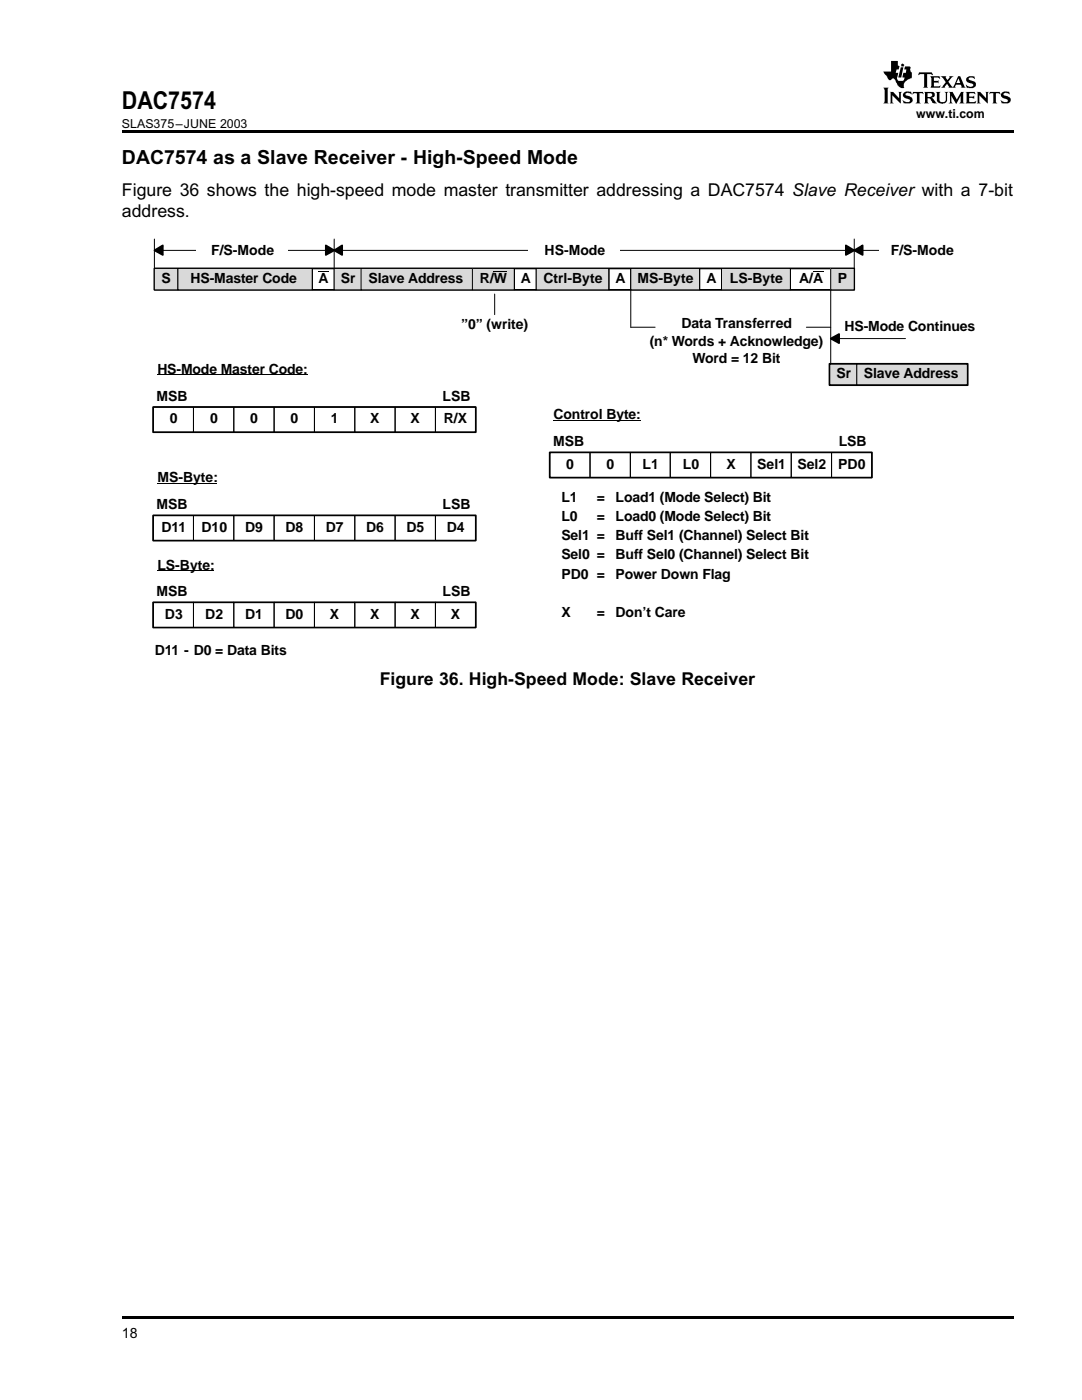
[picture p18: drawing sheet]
<svg xmlns="http://www.w3.org/2000/svg" width="216mm" height="279mm" viewBox="0 0 216 279" stroke-linecap="round" stroke-linejoin="round" font-family="sans-serif">
<defs><g id="words">
<text font-size="4.9" x="24.3" y="21.7">DAC7574</text>
<text font-size="3.9" x="24.3" y="32.8">DAC7574 as a Slave Receiver - High-Speed Mode</text>
<g font-size="3.5">
<text x="24.3" y="39.2">Figure 36 shows the high-speed mode master transmitter addressing a DAC7574 Slave Receiver with a 7-bit</text>
<text x="24.3" y="43.4">address.</text>
<text x="75.8" y="136.7">Figure 36. High-Speed Mode: Slave Receiver</text>
</g>
<g font-size="2.8">
<text x="42.1" y="50.9">F/S-Mode</text>
<text x="108.7" y="50.9">HS-Mode</text>
<text x="177.7" y="50.9">F/S-Mode</text>
<text x="32.2" y="56.4">S</text>
<text x="38" y="56.4">HS-Master Code</text>
<text x="63.6" y="56.4">A</text>
<text x="68" y="56.4">Sr</text>
<text x="73.6" y="56.4">Slave Address</text>
<text x="95.8" y="56.4">R/W</text>
<text x="103.9" y="56.4">A</text>
<text x="108.4" y="56.4">Ctrl-Byte</text>
<text x="122.8" y="56.4">A</text>
<text x="127.2" y="56.4">MS-Byte</text>
<text x="140.9" y="56.4">A</text>
<text x="145.6" y="56.4">LS-Byte</text>
<text x="159.5" y="56.4">A/A</text>
<text x="167.2" y="56.4">P</text>
<text x="92" y="65.7">”0” (write)</text>
<text x="136" y="65.6">Data Transferred</text>
<text x="129.6" y="69.1">(n* Words + Acknowledge)</text>
<text x="168.5" y="66.1">HS-Mode Continues</text>
<text x="31.4" y="74.6">HS-Mode Master Code:</text>
<text x="138.2" y="72.5">Word = 12 Bit</text>
<text x="166.9" y="75.4">Sr</text>
<text x="172.4" y="75.4">Slave Address</text>
<text x="31.2" y="80">MSB</text>
<text x="88.3" y="80">LSB</text>
<text x="110.4" y="83.7">Control Byte:</text>
<text x="33.9" y="84.5">0</text>
<text x="42" y="84.5">0</text>
<text x="49.9" y="84.5">0</text>
<text x="58" y="84.5">0</text>
<text x="66" y="84.5">1</text>
<text x="73.9" y="84.5">X</text>
<text x="81.9" y="84.5">X</text>
<text x="88.6" y="84.5">R/X</text>
<text x="110.4" y="89">MSB</text>
<text x="167.4" y="89">LSB</text>
<text x="113" y="93.6">0</text>
<text x="121" y="93.6">0</text>
<text x="128.2" y="93.6">L1</text>
<text x="136.3" y="93.6">L0</text>
<text x="145" y="93.6">X</text>
<text x="151.1" y="93.6">Sel1</text>
<text x="159.1" y="93.6">Sel2</text>
<text x="167.3" y="93.6">PD0</text>
<text x="31.2" y="101.6">MSB</text>
<text x="31.4" y="96.2">MS-Byte:</text>
<text x="88.3" y="101.6">LSB</text>
<text x="112" y="100.2">L1</text>
<text x="119.1" y="100.2">=</text>
<text x="122.8" y="100.2">Load1 (Mode Select) Bit</text>
<text x="32.2" y="106.1">D11</text>
<text x="40.2" y="106.1">D10</text>
<text x="48.9" y="106.1">D9</text>
<text x="57" y="106.1">D8</text>
<text x="65" y="106.1">D7</text>
<text x="73.1" y="106.1">D6</text>
<text x="81.1" y="106.1">D5</text>
<text x="89.1" y="106.1">D4</text>
<text x="112" y="104">L0</text>
<text x="112" y="107.8">Sel1 =</text>
<text x="119.1" y="104">=</text>
<text x="122.8" y="104">Load0 (Mode Select) Bit</text>
<text x="122.8" y="107.8">Buff Sel1 (Channel) Select Bit</text>
<text x="31.4" y="113.7">LS-Byte:</text>
<text x="112" y="111.7">Sel0 =</text>
<text x="122.8" y="111.7">Buff Sel0 (Channel) Select Bit</text>
<text x="31.2" y="119">MSB</text>
<text x="88.3" y="119">LSB</text>
<text x="112" y="115.5">PD0 =</text>
<text x="122.8" y="115.5">Power Down Flag</text>
<text x="32.9" y="123.5">D3</text>
<text x="41" y="123.5">D2</text>
<text x="48.9" y="123.5">D1</text>
<text x="57" y="123.5">D0</text>
<text x="65.8" y="123.5">X</text>
<text x="73.9" y="123.5">X</text>
<text x="81.9" y="123.5">X</text>
<text x="90" y="123.5">X</text>
<text x="112" y="123.1">X</text>
<text x="119.1" y="123.1">=</text>
<text x="122.8" y="123.1">Don’t Care</text>
<text x="30.9" y="130.7">D11 - D0 = Data Bits</text>
<text x="24.3" y="267">18</text>
</g>
<g font-size="2.5">
<text x="182.8" y="23.5">www.ti.com</text>
<text x="24.3" y="25.6">SLAS375–JUNE 2003</text>
</g>
</g></defs>
<g fill="#000">
<path d="M179.7 13.4h.6l-.5 2.1h-.6z" fill-rule="evenodd"/>
<path d="M179.9 12.8h.1a.31 .31 0 0 1 .4 .1 .31 .31 0 0 1-.1 .4l-.5-.1z" fill-rule="evenodd"/>
<path d="M177.8 12.2h1.4v.9l.3 .1-.2 .7h-.4l-.2 .6h.5l-.1 .9a.55 .55 0 0 0 .1 .7h1.1l.2-.6h-.4v-.2l.2-.8h.5v-.6h-.4l.2-.6h1.1l-.1 .7 .3 .4v1.1v.1l-.8 .3-.6 .5-.2 .3v.9l-.6-.1a1.69 1.69 0 0 1-1-1.4l-.4-.5h-.2a.57 .57 0 0 1-.9 .2l-.2-.5-.6-.6-.1-.4h1.5z" fill-rule="evenodd"/>
<path d="M185.6 15.2h1.9l.1 .5-.4-.2h-.8v.6h.9v.6l-.1-.2h-.8v.7h1l.3-.2-.2 .5h-1.9l.2-.3v-1.6z" fill-rule="evenodd"/>
<path d="M187.7 15.2h1.1l-.1 .4 .4 .4 .4-.5-.1-.3h.8l-1 1.1 .9 1.1 .2-.2 .9-2h.4l.8 2.1 .3 .2h-1l.2-.1-.2-.5h-.9l-.2 .3 .2 .3h-1.6l.2-.2-.4-.6-.5 .6 .1 .2h-.9l.4-.3 .6-.8-.6-.8z" fill-rule="evenodd"/>
<path d="M192.9 15.6l.5-.4h1l.1 .6-.4-.3h-.6l-.2 .1v.3l.5 .2a.82 .82 0 0 1 .8 .4 .82 .82 0 0 1 0 .8l-.5 .3h-1.1l-.3-.7a1.11 1.11 0 0 0 1.2 .3l.3-.1a.95 .95 0 0 0-.9-.6h-.2l-.3-.4z" fill-rule="evenodd"/>
</g>
<path d="M191.3 15.6l.3 1h-.8z" fill="#fff"/>
<g fill="#000">
<path d="M176.3 17.5h1l-.2 .2v2.8l.2 .1h-1l.2-.3v-2.4z" fill-rule="evenodd"/>
<path d="M180.4 18.4a1.21 1.21 0 0 1 1.3-.1h.1l.1 .6-.3-.2a.69 .69 0 0 0-.9 0l.1 .3 .4 .1a.82 .82 0 0 1 .8 .5 .82 .82 0 0 1-.2 .9l-1.5 .1-.2-.6 .7 .4 .7-.1v-.4l-.4-.2a.81 .81 0 0 1-.8-1.1z" fill-rule="evenodd"/>
<path d="M182.2 18.3h2l.1 .6-.2-.3h-.6v1.9l.2 .1h-1l.3-.2v-1.7l-.6-.1-.4 .3z" fill-rule="evenodd"/>
<path d="M184.4 18.3h1.8l.2 .2 .1 .6-.1 .3-.5 .1 1 1.1-.8-.1-.2-.3a.76 .76 0 0 0-.8-.6v.8l.2 .2h-.9l.2-.1v-2z" fill-rule="evenodd"/>
<path d="M186.7 18.3h1l-.2 .2v1.5l.2 .4h.7l.2-.2 .1-1.7-.2-.2h.7l-.2 .2v1.4a.95 .95 0 0 1-1.5 .6l-.6-.4v-1.6z" fill-rule="evenodd"/>
<path d="M197.5 18.3h2l.1 .6-.3-.3-.6 .1v1.7l.3 .2h-1l.2-.1v-1.9h-.6l-.2 .3z" fill-rule="evenodd"/>
<path d="M199.9 18.5l.1-.1a1.21 1.21 0 0 1 1.3-.1l.2 .6-.3-.2a.69 .69 0 0 0-1 0l.1 .3 .6 .2a.79 .79 0 0 1 .7 1v.2l-.4 .2h-1.3l-.3-.6 .7 .4 .8-.1a.42 .42 0 0 0-.4-.6 .81 .81 0 0 1-.9-1.1z" fill-rule="evenodd"/>
<path d="M177.5 18.3h.7l1.2 1.3v-1.2l-.2-.1h.8l-.3 .2v2.1l-1.6-1.6v1.5l.2 .1h-.8l.2-.1v-2.1z" fill-rule="evenodd"/>
<path d="M189.3 18.3h.8l.8 1.6 .9-1.6h.6l-.2 .1v2.1l.2 .1h-1l.3-.2v-1.3l-.9 1.6-1-1.6v1.2l.3 .3h-.8l.3-.1v-2z" fill-rule="evenodd"/>
<path d="M192.7 18.3h1.8l.1 .6-.3-.3-.9 .1v.6h.8l.2-.2v.6l-.3-.2h-.7v.8l1 .1 .4-.3-.2 .5h-1.9l.2-.1v-2.1z" fill-rule="evenodd"/>
<path d="M194.9 18.3h.7l1.2 1.3v-1.2l-.2-.1h.8l-.3 .2v2.1l-1.7-1.6v1.5l.3 .1h-.8l.2-.1v-2.1z" fill-rule="evenodd"/>
</g>
<path d="M185.1 18.6l.8 .1a.45 .45 0 0 1 0 .5 .45 .45 0 0 1-.5 .2h-.3z" fill-rule="evenodd" fill="#fff"/>
<path d="M183.4 14.4h2.5l.3 .6h-.1l-.3-.2h-.8v2.5l.2 .2h-1l.2-.2v-2.5h-.8l-.3 .2z" fill-rule="evenodd" fill="#000"/>
<path d="M157.7 53.6h8.1v4.2h-8.1z" fill="none" stroke="#000" stroke-width=".2"/>
<path d="M30.8 53.6h139.7v4.2h-139.7z" fill="none" stroke="#000" stroke-width=".34"/>
<path d="M30.8 53.6h4.7v4.2h-4.7z" fill="#d9d9d9"/>
<path d="M30.8 53.6h4.7v4.2h-4.7z" fill="none" stroke="#000" stroke-width=".2"/>
<path d="M165.8 53.6h4.7v4.2h-4.7z" fill="#d9d9d9"/>
<path d="M165.8 53.6h4.7v4.2h-4.7z" fill="none" stroke="#000" stroke-width=".2"/>
<path d="M35.5 53.6h26.8v4.2h-26.8z" fill="#d9d9d9"/>
<path d="M35.5 53.6h26.8v4.2h-26.8z" fill="none" stroke="#000" stroke-width=".2"/>
<path d="M94.3 53.6h8.3v4.2h-8.3z" fill="#d9d9d9"/>
<path d="M94.3 53.6h8.3v4.2h-8.3zM98.5 54.1h2.6M102.6 53.6h4.4v4.2h-4.4z" fill="none" stroke="#000" stroke-width=".2"/>
<path d="M107 53.6h14.5v4.2h-14.5z" fill="#d9d9d9"/>
<path d="M107 53.6h14.5v4.2h-14.5zM121.5 53.6h4.4v4.2h-4.4z" fill="none" stroke="#000" stroke-width=".2"/>
<path d="M125.9 53.6h13.7v4.2h-13.7z" fill="#d9d9d9"/>
<path d="M125.9 53.6h13.7v4.2h-13.7zM139.6 53.6h4.4v4.2h-4.4z" fill="none" stroke="#000" stroke-width=".2"/>
<path d="M144 53.6h13.7v4.2h-13.7z" fill="#d9d9d9"/>
<path d="M62.3 53.6h4.4v4.2h-4.4zM63.6 54.1h2M98.7 58.7v4.1M125.9 57.8v7.5h4.8M144 53.6h13.7v4.2h-13.7zM162.2 54.1h2.1M165.8 57.8v17.1M160.9 65.3h4.9" fill="none" stroke="#000" stroke-width=".2"/>
<path d="M66.7 53.6h5.4v4.2h-5.4z" fill="#d9d9d9"/>
<path d="M66.7 53.6h5.4v4.2h-5.4z" fill="none" stroke="#000" stroke-width=".2"/>
<path d="M72 53.6h22.3v4.2h-22.3z" fill="#d9d9d9"/>
<path d="M30.8 47.7v5.9M30.8 50h157M66.7 47.7v5.9M72 53.6h22.3v4.2h-22.3zM170.5 47.7v5.9M165.8 67.6h14.9" fill="none" stroke="#000" stroke-width=".2"/>
<path d="M30.8 50l1.7-1v1.9zM65 49l1.7 1-1.7 .9zM66.7 50l1.6-1v1.9zM168.8 49l1.7 1-1.7 .9zM165.8 67.6l1.6-1v1.9z" fill="#000"/>
<path d="M30.8 50l1.7-1v1.9zM65 49l1.7 1-1.7 .9zM66.7 50l1.6-1v1.9zM168.8 49l1.7 1-1.7 .9zM165.8 67.6l1.6-1v1.9z" fill="none" stroke="#000" stroke-width=".34"/>
<g fill="#fff">
<path d="M39.2 48.1h18.2v4h-18.2z"/>
<path d="M105.5 48.1h18.3v4h-18.3z"/>
<path d="M175.6 48.1h16.7v4h-16.7z"/>
</g>
<path d="M170.5 50l1.6-1v1.9z" fill="#000"/>
<path d="M170.5 50l1.6-1v1.9z" fill="none" stroke="#000" stroke-width=".34"/>
<path d="M165.5 72.6h5.5v4.3h-5.5z" fill="#d9d9d9"/>
<path d="M165.5 72.6h5.5v4.3h-5.5z" fill="none" stroke="#000" stroke-width=".2"/>
<path d="M171 72.6h22.1v4.3h-22.1z" fill="#d9d9d9"/>
<g fill="none" stroke="#000" stroke-width=".2">
<path d="M31.4 74.8h30M171 72.6h22.1v4.3h-22.1zM30.6 81.2h8v5.1h-8zM31.4 96.4h11.9M38.6 81.2h8.1v5.1h-8.1zM46.7 81.2h8v5.1h-8zM54.7 81.2h8v5.1h-8zM62.7 81.2h8.1v5.1h-8.1zM70.8 81.2h8v5.1h-8zM78.8 81.2h8.1v5.1h-8.1zM86.9 81.2h8v5.1h-8zM109.7 90.3h8v5h-8z"/>
<path d="M110.4 83.9h17.5M117.7 90.3h8.1v5h-8.1zM125.8 90.3h7.9v5h-7.9zM133.7 90.3h8.1v5h-8.1zM141.8 90.3h8v5h-8zM149.8 90.3h8.1v5h-8.1zM157.9 90.3h8v5h-8zM165.9 90.3h8.1v5h-8.1zM30.6 102.9h8v5h-8zM31.4 113.9h11.3M38.6 102.9h8.1v5h-8.1zM46.7 102.9h8v5h-8z"/>
<path d="M54.7 102.9h8v5h-8zM62.7 102.9h8.1v5h-8.1zM70.8 102.9h8v5h-8zM78.8 102.9h8.1v5h-8.1zM86.9 102.9h8v5h-8zM30.6 120.2h8v5h-8zM38.6 120.2h8.1v5h-8.1zM46.7 120.2h8v5h-8zM54.7 120.2h8v5h-8zM62.7 120.2h8.1v5h-8.1zM70.8 120.2h8v5h-8zM78.8 120.2h8.1v5h-8.1z"/>
<path d="M86.9 120.2h8v5h-8z"/>
</g>
<path d="M165.5 72.6h27.6v4.3h-27.6zM30.6 81.2h64.3v5.1h-64.3zM109.7 90.3h64.3v5h-64.3zM30.6 102.9h64.3v5h-64.3zM30.6 120.2h64.3v5h-64.3z" fill="none" stroke="#000" stroke-width=".34"/>
<path d="M24.3 26h177.8v.6h-177.8zM24.3 262.7h177.8v.5h-177.8z" fill="#000"/>
<use href="#words"/>
</svg>
